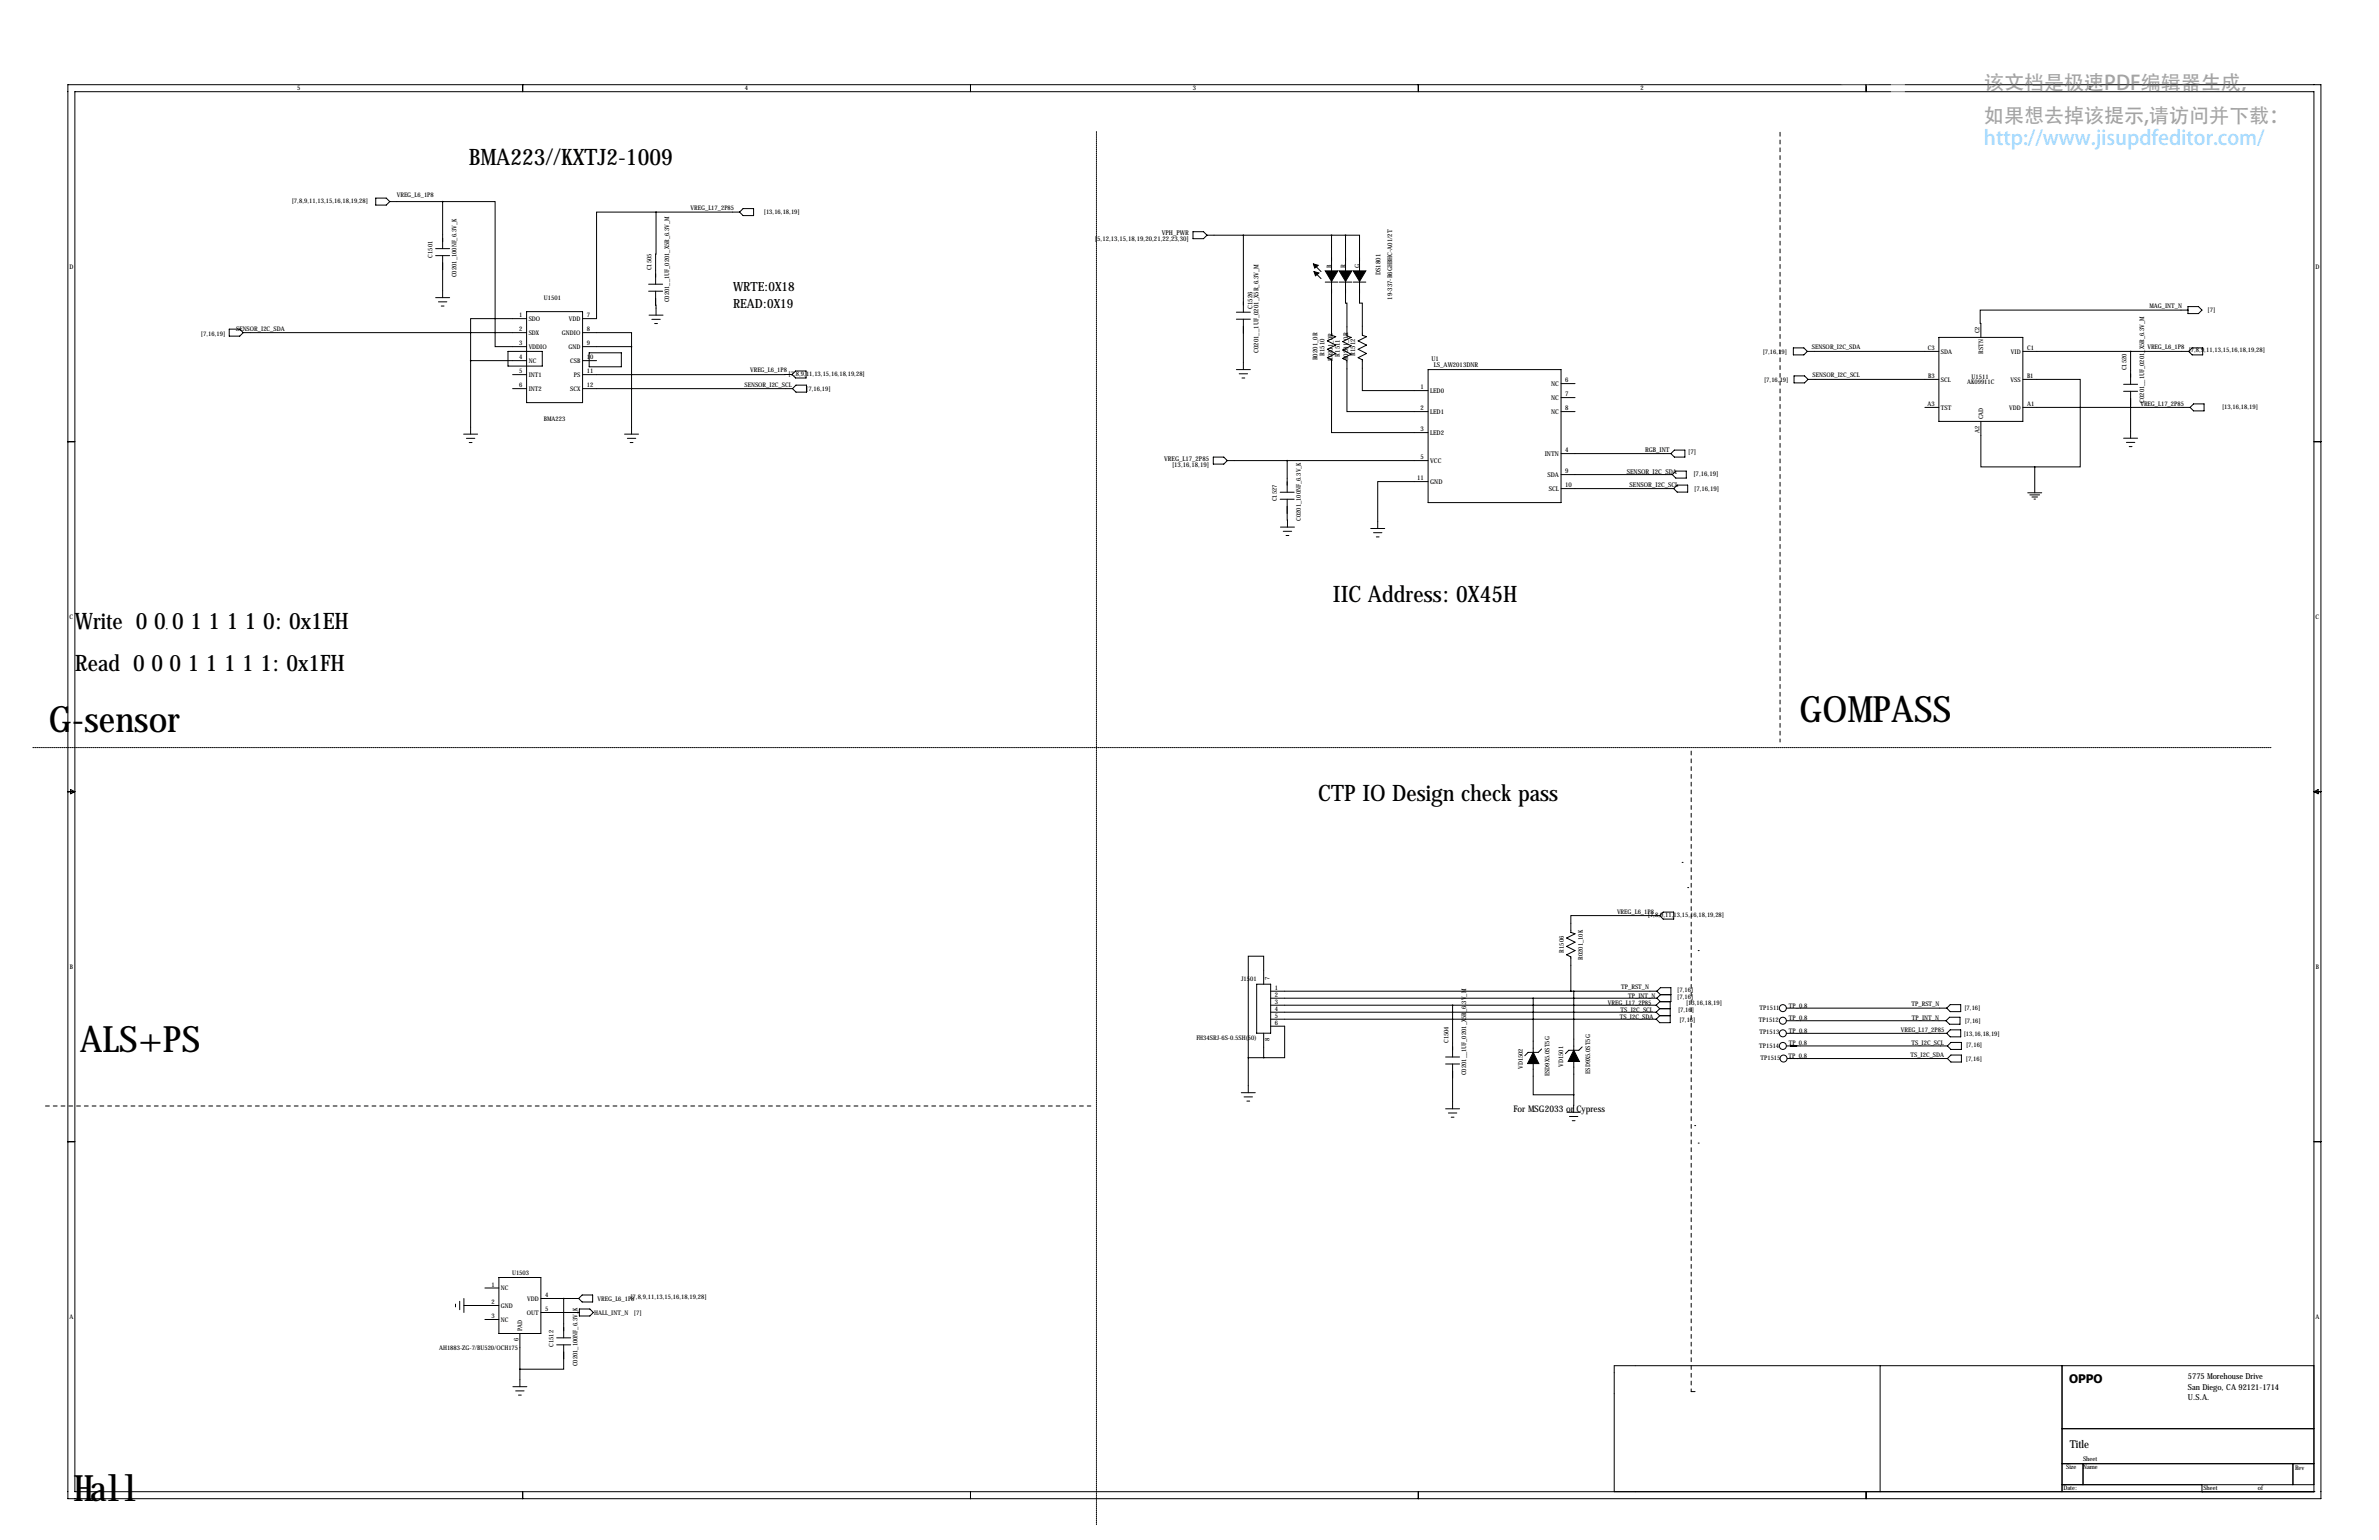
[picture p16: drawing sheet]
<svg xmlns="http://www.w3.org/2000/svg" width="864mm" height="559mm" viewBox="0 0 864 559" stroke-linecap="round" stroke-linejoin="round" font-family="sans-serif">
<defs><g id="words">
<g font-size="13.2">
<text x="653.3" y="261.9">GOMPASS</text>
<text x="17.8" y="265.7">G-sensor</text>
<text x="29" y="381.8">ALS+PS</text>
<text x="26.7" y="544.6">Hall</text>
</g>
<g font-size="8.2">
<text x="170.2" y="59.9">BMA223//KXTJ2-1009</text>
<text x="483.9" y="218.4">IIC Address: 0X45H</text>
<text x="27.2" y="228.1">Write 0 0 0 1 1 1 1 0: 0x1EH</text>
<text x="27.2" y="243.3">Read 0 0 0 1 1 1 1 1: 0x1FH</text>
<text x="478.5" y="290.6">CTP IO Design check pass</text>
</g>
<g font-size="7.3" fill="#666">
<text x="720.3" y="32.7">该文档是极速PDF编辑器生成，</text>
<text x="720.2" y="44.7">如果想去掉该提示,请访问并下载：</text>
</g>
<text font-size="7.3" fill="#63befe" x="720.2" y="52.7">http://www.jisupdfeditor.com/</text>
<g font-size="4.6">
<text x="266.1" y="105.5">WRTE:0X18</text>
<text x="266.1" y="111.8">READ:0X19</text>
</g>
<text font-size="4.3" x="751.1" y="501.6">OPPO</text>
<text font-size="4" x="751.3" y="525.5">Title</text>
<text font-size="3.3" x="549.4" y="403.4">For MSG2033 or Cypress</text>
<g font-size="3">
<text x="794.3" y="500.5">5775 Morehouse Drive</text>
<text x="794.3" y="508">U.S.A.</text>
<text x="794.3" y="504.2">San Diego, CA 92121-1714</text>
</g>
<g font-size="2.4">
<text x="397.4" y="87.5">[5,12,13,15,18,19,20,21,22,23,30]</text>
<text x="421.8" y="85.3">VPH_PWR</text>
<text x="483.4" y="97.3" transform="rotate(-90 483.4 97.3)">B</text>
<text x="488.4" y="97.3" transform="rotate(-90 488.4 97.3)">R</text>
<text x="493.5" y="97.3" transform="rotate(-90 493.5 97.3)">G</text>
<text x="501.1" y="99.8" transform="rotate(-90 501.1 99.8)">DS1801</text>
<text x="454.7" y="112" transform="rotate(-90 454.7 112)">C1526</text>
<text x="505.3" y="108.8" transform="rotate(-90 505.3 108.8)">19-337-R6GHBHC-A01/2T</text>
<text x="456.8" y="128" transform="rotate(-90 456.8 128)">C0201__1UF_0201_X5R_6.3V_M</text>
<text x="478.3" y="130.8" transform="rotate(-90 478.3 130.8)">R0201_0R</text>
<text x="480.8" y="129.1" transform="rotate(-90 480.8 129.1)">R1510</text>
<text x="483.9" y="131" transform="rotate(-90 483.9 131)">R0201_0R</text>
<text x="486.4" y="129.4" transform="rotate(-90 486.4 129.4)">R1511</text>
<text x="489.5" y="130.8" transform="rotate(-90 489.5 130.8)">R0201_0R</text>
<text x="492" y="129.1" transform="rotate(-90 492 129.1)">R1512</text>
<text x="519.6" y="130.8">U1</text>
<text x="520.5" y="133.2">LS_AW2013DNR</text>
<text x="515.7" y="141.2">1</text>
<text x="519.2" y="142.6">LED0</text>
<text x="563.1" y="140">NC</text>
<text x="568.2" y="138.7">6</text>
<text x="568.2" y="143.8">7</text>
<text x="515.7" y="148.8">2</text>
<text x="563.1" y="145.1">NC</text>
<text x="568.2" y="148.8">8</text>
<text x="519.2" y="150.2">LED1</text>
<text x="563.1" y="150.2">NC</text>
<text x="515.7" y="156.5">3</text>
<text x="519.2" y="157.8">LED2</text>
<text x="422.6" y="167.1">VREG_L17_2P85</text>
<text x="515.7" y="166.6">5</text>
<text x="519.2" y="168">VCC</text>
<text x="560.8" y="165.4">INTN</text>
<text x="568.2" y="164.1">4</text>
<text x="597.2" y="163.8">RGB_INT</text>
<text x="612.8" y="164.7">[7]</text>
<text x="425.5" y="169.3">[13,16,18,19]</text>
<text x="561.7" y="173">SDA</text>
<text x="568.2" y="171.7">9</text>
<text x="590.5" y="172">SENSOR_I2C_SDA</text>
<text x="614.7" y="172.6">[7,16,19]</text>
<text x="514.4" y="174.2">11</text>
<text x="519.2" y="175.6">GND</text>
<text x="562.2" y="178.1">SCL</text>
<text x="568.2" y="176.8">10</text>
<text x="591.6" y="176.5">SENSOR_I2C_SCL</text>
<text x="615" y="178.2">[7,16,19]</text>
</g>
<g font-size="2.3">
<text x="107.9" y="32.8">5</text>
<text x="270.4" y="32.8">4</text>
<text x="433" y="32.8">3</text>
<text x="595.5" y="32.8">2</text>
<text x="758.1" y="32.8">1</text>
<text x="144" y="71.6">VREG_L6_1P8</text>
<text x="105.9" y="73.5">[7,8,9,11,13,15,16,18,19,28]</text>
<text x="250.7" y="76.2">VREG_L17_2P85</text>
<text x="277.3" y="77.6">[13,16,18,19]</text>
<text x="157" y="93.5" transform="rotate(-90 157 93.5)">C1501</text>
<text x="25.2" y="97.6">D</text>
<text x="165.7" y="100.6" transform="rotate(-90 165.7 100.6)">C0201_100NF_6.3V_K</text>
<text x="236.5" y="98" transform="rotate(-90 236.5 98)">C1505</text>
<text x="840.5" y="97.6">D</text>
<text x="197.5" y="108.8">U1501</text>
<text x="242.9" y="109.7" transform="rotate(-90 242.9 109.7)">C0201__1UF_0201_X5R_6.3V_M</text>
<text x="780.3" y="111.8">MAG_INT_N</text>
<text x="801.4" y="113.4">[7]</text>
<text x="188.4" y="115.1">1</text>
<text x="191.9" y="116.4">SDO</text>
<text x="206.5" y="116.4">VDD</text>
<text x="213" y="115.1">7</text>
<text x="73" y="121.8">[7,16,19]</text>
<text x="85.7" y="120.1">SENSOR_I2C_SDA</text>
<text x="188.4" y="120.2">2</text>
<text x="188.4" y="125.3">3</text>
<text x="191.9" y="121.5">SDX</text>
<text x="204" y="121.5">GNDIO</text>
<text x="213" y="120.2">8</text>
<text x="213" y="125.3">9</text>
<text x="718.6" y="120.9" transform="rotate(-90 718.6 120.9)">C2</text>
<text x="188.4" y="130.4">4</text>
<text x="191.9" y="126.6">VDDIO</text>
<text x="191.9" y="131.7">NC</text>
<text x="206.4" y="126.6">GND</text>
<text x="207" y="131.7">CSB</text>
<text x="213" y="130.4">10</text>
<text x="639.9" y="128.6">[7,16,19]</text>
<text x="657.7" y="126.7">SENSOR_I2C_SDA</text>
<text x="699.8" y="127">C3</text>
<text x="704.6" y="128.3">SDA</text>
<text x="719.9" y="128.5" transform="rotate(-90 719.9 128.5)">RSTN</text>
<text x="730" y="128.3">VID</text>
<text x="735.8" y="127">C1</text>
<text x="779.5" y="126.5">VREG_L6_1P8</text>
<text x="794.5" y="127.6">[7,8,9,11,13,15,16,18,19,28]</text>
<text x="188.4" y="135.4">5</text>
<text x="191.9" y="136.7">INT1</text>
<text x="208.3" y="136.7">PS</text>
<text x="213" y="135.4">11</text>
<text x="272.3" y="135.1">VREG_L6_1P8</text>
<text x="286.3" y="136.5">[7,8,9,11,13,15,16,18,19,28]</text>
<text x="658" y="136.9">SENSOR_I2C_SCL</text>
<text x="699.9" y="137.2">B3</text>
<text x="715.7" y="137.4">U1511</text>
<text x="735.8" y="137.2">B1</text>
<text x="771.9" y="134.4" transform="rotate(-90 771.9 134.4)">C1520</text>
<text x="188.4" y="140.5">6</text>
<text x="191.9" y="141.8">INT2</text>
<text x="207" y="141.8">SCX</text>
<text x="213" y="140.5">12</text>
<text x="270.3" y="140.5">SENSOR_I2C_SCL</text>
<text x="292.7" y="141.8">[7,16,19]</text>
<text x="640.4" y="138.8">[7,16,19]</text>
<text x="704.6" y="138.5">SCL</text>
<text x="714.1" y="139.3">AK09911C</text>
<text x="729.9" y="138.5">VSS</text>
<text x="699.7" y="147.3">A3</text>
<text x="704.6" y="148.6">TST</text>
<text x="729.3" y="148.6">VDD</text>
<text x="735.8" y="147.3">A1</text>
<text x="777" y="147.3">VREG_L17_2P85</text>
<text x="778.3" y="146.1" transform="rotate(-90 778.3 146.1)">C0201__1UF_0201_X5R_6.3V_M</text>
<text x="806.6" y="148.4">[13,16,18,19]</text>
<text x="197.4" y="152.8">BMA223</text>
<text x="719.9" y="152.1" transform="rotate(-90 719.9 152.1)">CAD</text>
<text x="718.6" y="157.1" transform="rotate(-90 718.6 157.1)">A2</text>
<text x="463.5" y="181.9" transform="rotate(-90 463.5 181.9)">C1527</text>
<text x="472.3" y="189" transform="rotate(-90 472.3 189)">C0201_100NF_6.3V_K</text>
<text x="25.2" y="224.6">C</text>
<text x="840.6" y="224.6">C</text>
<text x="587" y="331.7">VREG_L6_1P8</text>
<text x="598.2" y="332.8">[7,8,9,11,13,15,16,18,19,28]</text>
<text x="567.7" y="345.7" transform="rotate(-90 567.7 345.7)">R1506</text>
<text x="25.3" y="351.6">B</text>
<text x="574.5" y="348.3" transform="rotate(-90 574.5 348.3)">R0201_10K</text>
<text x="840.7" y="351.6">B</text>
<text x="450.5" y="356.1">J1501</text>
<text x="460.8" y="355.6" transform="rotate(-90 460.8 355.6)">7</text>
<text x="462.8" y="359.2">1</text>
<text x="588.5" y="359">TP_RST_N</text>
<text x="462.8" y="361.7">2</text>
<text x="462.8" y="364.2">3</text>
<text x="583.7" y="364.5">VREG_L17_2P85</text>
<text x="591.1" y="361.9">TP_INT_N</text>
<text x="608.9" y="362.5">[7,16]</text>
<text x="608.9" y="360">[7,16]</text>
<text x="612" y="364.8">[13,16,18,19]</text>
<text x="649.4" y="365.7">TP_0.8</text>
<text x="693.9" y="365">TP_RST_N</text>
<text x="462.8" y="366.8">4</text>
<text x="462.8" y="369.3">5</text>
<text x="462.8" y="371.9">6</text>
<text x="588" y="369.6">TS_I2C_SDA</text>
<text x="588.3" y="367">TS_I2C_SCL</text>
<text x="609.1" y="367.4">[7,16]</text>
<text x="609.6" y="370.7">[7,16]</text>
<text x="638.5" y="370.7">TP1512</text>
<text x="638.7" y="366.6">TP1511</text>
<text x="649.4" y="370.1">TP_0.8</text>
<text x="694" y="370.1">TP_INT_N</text>
<text x="713.1" y="366.4">[7,16]</text>
<text x="713.2" y="371.2">[7,16]</text>
<text x="434.3" y="377.5">FH34SRJ-6S-0.5SH(50)</text>
<text x="460.8" y="377.6" transform="rotate(-90 460.8 377.6)">8</text>
<text x="638.7" y="375.3">TP1513</text>
<text x="649.4" y="374.7">TP_0.8</text>
<text x="690" y="374.4">VREG_L17_2P85</text>
<text x="712.9" y="375.8">[13,16,18,19]</text>
<text x="525.8" y="378.5" transform="rotate(-90 525.8 378.5)">C1504</text>
<text x="638.6" y="380.3">TP1514</text>
<text x="649.3" y="383.7">TP_0.8</text>
<text x="649.3" y="379.2">TP_0.8</text>
<text x="693.5" y="383.5">TS_I2C_SDA</text>
<text x="693.9" y="379.1">TS_I2C_SCL</text>
<text x="713.7" y="380.1">[7,16]</text>
<text x="552.8" y="387.9" transform="rotate(-90 552.8 387.9)">VD1502</text>
<text x="567.5" y="387.1" transform="rotate(-90 567.5 387.1)">VD1501</text>
<text x="577.2" y="389.7" transform="rotate(-90 577.2 389.7)">ESD9X5.0ST5G</text>
<text x="639.1" y="384.6">TP1515</text>
<text x="713.6" y="384.9">[7,16]</text>
<text x="532.2" y="390.1" transform="rotate(-90 532.2 390.1)">C0201__1UF_0201_X5R_6.3V_M</text>
<text x="562.5" y="390.5" transform="rotate(-90 562.5 390.5)">ESD9X5.0ST5G</text>
<text x="178.4" y="466.9">1</text>
<text x="185.9" y="462.8">U1503</text>
<text x="178.4" y="473.2">2</text>
<text x="181.9" y="468.2">NC</text>
<text x="191.4" y="472">VDD</text>
<text x="197.9" y="470.7">4</text>
<text x="216.9" y="471.9">VREG_L6_1P8</text>
<text x="228.9" y="471.5">[7,8,9,11,13,15,16,18,19,28]</text>
<text x="25.2" y="478.6">A</text>
<text x="178.4" y="478.3">3</text>
<text x="181.9" y="474.5">GND</text>
<text x="181.9" y="479.6">NC</text>
<text x="191.2" y="477.1">OUT</text>
<text x="197.9" y="475.7">5</text>
<text x="215.7" y="477">HALL_INT_N</text>
<text x="230.1" y="477.1">[7]</text>
<text x="840.5" y="478.6">A</text>
<text x="189.5" y="483.1" transform="rotate(-90 189.5 483.1)">PAD</text>
<text x="159.4" y="489.8">AH1883-ZG-7/BU520/OCH175</text>
<text x="188.2" y="486.6" transform="rotate(-90 188.2 486.6)">6</text>
<text x="200.9" y="488.7" transform="rotate(-90 200.9 488.7)">C1512</text>
<text x="209.6" y="495.8" transform="rotate(-90 209.6 495.8)">C0201_100NF_6.3V_K</text>
<text x="750.1" y="533.1">Size</text>
<text x="756.2" y="532.9">Name</text>
<text x="756.2" y="530">Sheet</text>
<text x="833.1" y="533.4">Rev</text>
<text x="749" y="540.5">Date:</text>
<text x="799.8" y="540.5">Sheet</text>
<text x="819.7" y="540.5">of</text>
</g>
</g></defs>
<g fill="none" stroke="#000" stroke-width=".36">
<path d="M24.6 30.7h817.9v513.1h-817.9zM27.2 33.3h812.8v508h-812.8zM189.7 30.7v2.6M352.3 30.7v2.6M514.9 30.7v2.6M677.4 30.7v2.6M136.4 71.9h3.8l1.3 1.3-1.3 1.2h-3.8zM141.5 73.2h19.2M160.7 73.2h19v52.6h11.5M160.7 73.2v17M238.2 77h-21.6v38.6h-5.1M238.2 77l-.2 26.1"/>
<path d="M238.2 77h30.3M268.5 77l1.2-1.3h3.9v2.5h-3.9zM158.1 90.2h5.1M158.1 92.8h5.1M160.7 92.8v15.2M433.1 84.1h3.8l1.2 1.2-1.2 1.3h-3.8zM438.1 85.3h50.3M451.4 85.3v28M477 96l2.6 2.6M477 98.6l2.6 2.5M483.4 85.3v36.4l1.5 .5-3.1 1.5 3.1 1.5-3.1 1.5 3.1 1.6-3.1 1.5 1.6 .8v26.4h35M488.4 85.3h5.1v24.7h1v11.7l1.6 .5-3.1 1.5 3.1 1.5-3.1 1.5 3.1 1.6-3.1 1.5 1.5 .8v11.1h23.9"/>
<path d="M488.4 85.3v24.7h.5v11.9l1.6 .5-3.1 1.6 3.1 1.5-3.1 1.5 3.1 1.5-3.1 1.5 1.5 .8v18.6h29.5M83.2 119.4h3.8l1.3 1.3-1.3 1.3h-3.8zM158.1 108h5.1M159.2 109.5h3M160.2 111h1M191.2 115.6h-20.4v15.3M191.2 113.1h20.3v33h-20.3zM235.5 103.1h5M235.5 105.7h5M235.6 114.4h5.1M236.6 115.9h3.1M237.6 117.4h1.1"/>
<path d="M238 105.7l.2 8.7M448.8 113.3h5.1M448.8 115.8h5.1M451.4 115.8v18.3M481.1 102.4h4.5M486.2 102.4h4.5M491.2 102.4h4.6M794.3 112.5h-75.5l.3 9.9M794.3 111.3h3.8l1.2 1.2-1.2 1.3h-3.8zM88.3 120.7h102.9M170.8 130.9h20.4M170.8 130.9v26.6"/>
<path d="M184.4 127.5h12.4v5.3h-12.4zM186.1 135.9h5.1M211.5 120.7h17.8v5.1M211.5 125.8h17.8M211.5 130.9h5.1M213.9 128h11.7v5.1h-11.7zM229.3 125.8v31.7M287.5 135.9h-76M287.5 135.9l1.3-1.3h3.8v2.6h-3.8zM448.8 134.1h5.1M449.8 135.6h3.1M450.8 137.2h1.1"/>
<path d="M518.4 134.1h48.3v48.3h-48.3zM566.7 139.2h5.1M651 126.2h3.8l1.3 1.3-1.3 1.3h-3.8zM651.3 136.4h3.8l1.2 1.3-1.2 1.2h-3.8zM656.1 127.5h47.7M656.3 137.7h47.5M703.8 122.4h30.5v30.5h-30.5zM734.3 137.7h20.8v31.7h-16.5M734.3 127.5h60.2M770.9 139.4h5.1M773.4 127.5v11.9M794.5 127.5l1.3-1.3h3.8v2.6h-3.8z"/>
<path d="M168.3 157.5h5.1M169.3 159.1h3.1M186.1 141h5.1M211.5 141h76.2M226.7 157.5h5.1M227.7 159.1h3.1M287.7 141l1.3-1.2h3.8v2.5h-3.8zM566.7 149.4h5.1M566.7 144.3h5.1M698.8 147.8h5M719.1 152.9v16.5h19.5M734.3 147.8h60.7"/>
<path d="M770.9 142h5.1M770.9 159h5.1M773.4 142v17M796.3 146.6h3.8v2.5h-3.8l-1.3-1.3zM24.6 160.3h2.6M170.3 160.6h1M228.8 160.6h1M440.4 165.9h3.8l1.3 1.2-1.3 1.3h-3.8zM445.5 167.1h72.9M464.7 178.6h5.1M467.3 167.1v11.5M518.4 174.8h-18.3v17"/>
<path d="M566.7 164.6h39.9M566.7 172.2h40.4M566.7 177.3h40.9M607.8 163.3h3.8v2.6h-3.8l-1.2-1.3zM608.3 170.9h3.8v2.6h-3.8l-1.2-1.3zM608.8 176h3.8v2.6h-3.8l-1.2-1.3zM736.1 178.8h5.1M736.9 179.6h3.5M738.6 169.4v9.4M771.9 160.5h3.1M772.9 162.1h1M840 160.3h2.5"/>
<path d="M464.7 181.2h5.1M464.8 191.3h5.1M465.8 192.8h3.1M466.9 194.3h1M467.3 181.2l.1 10.1M497.6 191.8h5.1M498.6 193.3h3M499.6 194.8h1M737.6 180.3h2M738.4 181.1h.5M60.4 228.1h.1M24.6 287.3h2.6"/>
<path d="M25.7 286.5l1.5 .8-1.5 .7zM840 287.3h2.5M840 287.3l1.5-.8v1.5zM610.6 312.9h.1M602.5 332.2h-32.3v6.1l1.6 .5-3.1 1.6 3.1 1.5-3.1 1.5 3.1 1.5-3.1 1.6 1.5 .7v12.5M603.8 331h3.8v2.5h-3.8l-1.3-1.3zM612.6 322.1h.1M456.2 357.1h5.1v17.8h-5.1zM458.7 357.1v-10.1h-5.6v36.8M461.3 359.7h140.2M571.3 359.7v21.4M601.5 359.7l1.2-1.3h3.9v5.1h-4.1l-1.3 1.2"/>
<path d="M601.5 359.7l1.2 1.2M616.5 344.9h.1M458.7 374.9v8.9M461.3 372.4h5v11.4h-7.6M461.3 362.2h140.2M461.3 364.7h139.9M461.3 367.3h139.9M461.3 369.8h139.9M527.3 364.7v18.8M556.6 362.2v19.7M574.3 379.9l-1.2 1.2h-3.6l-1.3 1.2M601.2 367.3l1.3 1.3"/>
<path d="M601.2 364.7l1.3 1.3M601.5 362.2l1.2 1.3M602.5 368.6h3.8M602.5 368.6l-1.3 1.2M602.5 366h3.8M602.5 366l-1.3 1.3M602.7 360.9h3.9M602.7 360.9l-1.2 1.3M606.3 363.5v7.6h-3.8l-1.3-1.3M648.5 379.5h58.4M648.5 375h58.2M648.5 370.4h57.9"/>
<path d="M648.5 365.8h58.2M706.7 365.8l1.2-1.3h3.9v2.6h-3.9zM706.7 375l1.2-1.3h3.9v2.5h-3.9zM707.7 369.1h3.8v2.6h-3.8l-1.3-1.3zM708.2 378.3h3.8v2.5h-3.8l-1.3-1.3zM450.6 396.5h5.1M451.6 398h3.1M452.6 399.5h1M453.1 383.8v12.7M453.1 383.8h5.6M524.8 383.5h5M524.8 386.1h5"/>
<path d="M527.3 386.1v16.2M556.6 385.9v11.4h14.7M559.6 380.6l-1.2 1.3h-3.7l-1.2 1.2M571.3 397.3l-.1 6.3M571.3 385.2v12.1M648.7 384.1h58.2M708.2 382.8h3.8v2.6h-3.8l-1.3-1.3zM24.6 414.3h2.6M524.8 402.3h5M525.8 403.9h3M526.8 405.4h1M568.7 403.6h5.1"/>
<path d="M569.7 405.1h3.1M570.7 406.7h1.1M615.2 408.4h.1M616.5 414.8h.1M840 414.3h2.5M165.4 473.2v1M166.9 472.2v3M168.4 473.7h12.7M168.4 471.2v5M176 467.4h5.1M176 478.8h5.1M181.1 463.5h15.2v20.4h-15.2z"/>
<path d="M196.3 471.2h13.8M196.3 476.2h14M204.6 471.2v14.2M210.3 475h3.8l1.3 1.2-1.3 1.3h-3.8zM211.3 469.9h3.8v2.5h-3.8l-1.2-1.2zM188.7 483.9v19.3M202.1 485.4h5.1M202.1 488h5.1M204.6 488v8.8h-15.9M682.5 495.6v45.7M748.5 495.6v45.7M840 495.6h-254v45.7"/>
<path d="M186.2 503.2h5.1M187.2 504.7h3M188.2 506.2h1M748.5 518.4h91.5M748.5 531.1h91.5M748.5 538.7h91.5M756.2 531.1v7.6M799.3 538.7v2.6M832.4 531.1v7.6M189.7 541.3v2.5M352.3 541.3v2.5M514.9 541.3v2.5"/>
<path d="M677.4 541.3v2.5M799.3 541.3h.1M840 541.3h.1"/>
<circle cx="647.2" cy="365.8" r="1.27"/>
<circle cx="647.2" cy="375" r="1.27"/>
<circle cx="647.2" cy="379.5" r="1.27"/>
<circle cx="647.2" cy="370.4" r="1.27"/>
<circle cx="647.4" cy="384.1" r="1.27"/>
</g>
<path d="M398 47.8v505.4M11.9 271.3h812.8" fill="none" stroke="#000" stroke-width=".36" stroke-dasharray=".4 .4"/>
<path d="M646.2 48v221.2M613.9 272.5v232.5M16.5 401.3h379.5M613.9 505h2.6" fill="none" stroke="#000" stroke-width=".36" stroke-dasharray="1.4 1.4"/>
<path d="M556.6 381.9l2 4h-4.1zM571.3 381.1l2 4.1h-4z" fill="#000" stroke="#000" stroke-width=".38"/>
<path d="M476.8 95.8l1.7 .5-1.2 1zM477 98.6l1.8 .5-1.3 1zM483.4 98.3h2.2l-2.2 3.8zM481.1 98.3h2.3v3.8zM488.4 98.3h2.3l-2.3 3.8zM486.2 98.3h2.2v3.8zM491.2 98.3h2.3v3.8zM493.5 98.3h2.3l-2.3 3.8z" fill="#000" stroke="#000" stroke-width=".36"/>
<path d="M229.2 125.8a.05 .05 0 0 0 .1 0 .05 .05 0 0 0-.1 0zM453.1 383.8a.05 .05 0 0 0 .1 0 .05 .05 0 0 0-.1 0zM170.8 130.9a.05 .05 0 0 0 .1 0 .05 .05 0 0 0-.1 0zM238.1 77a.05 .05 0 0 0 .1 0 .05 .05 0 0 0-.1 0zM738.6 169.4a.05 .05 0 0 0 .1 0 .05 .05 0 0 0-.1 0zM556.5 362.2a.05 .05 0 0 0 .1 0 .05 .05 0 0 0-.1 0zM451.3 85.3a.05 .05 0 0 0 .1 0 .05 .05 0 0 0-.1 0zM483.3 85.3a.05 .05 0 0 0 .1 0 .05 .05 0 0 0-.1 0zM488.4 85.3a.05 .05 0 0 0 .1 0 .05 .05 0 0 0-.1 0zM467.2 167.1a.05 .05 0 0 0 .1 0 .05 .05 0 0 0-.1 0z" fill="#000" stroke="#000" stroke-width=".51"/>
<g fill="#fff">
<path d="M686.4 7.1h5.1v62.1h-5.1z"/>
<circle cx="673.4" cy="23.9" r="8.5"/>
</g>
<use href="#words"/>
</svg>
